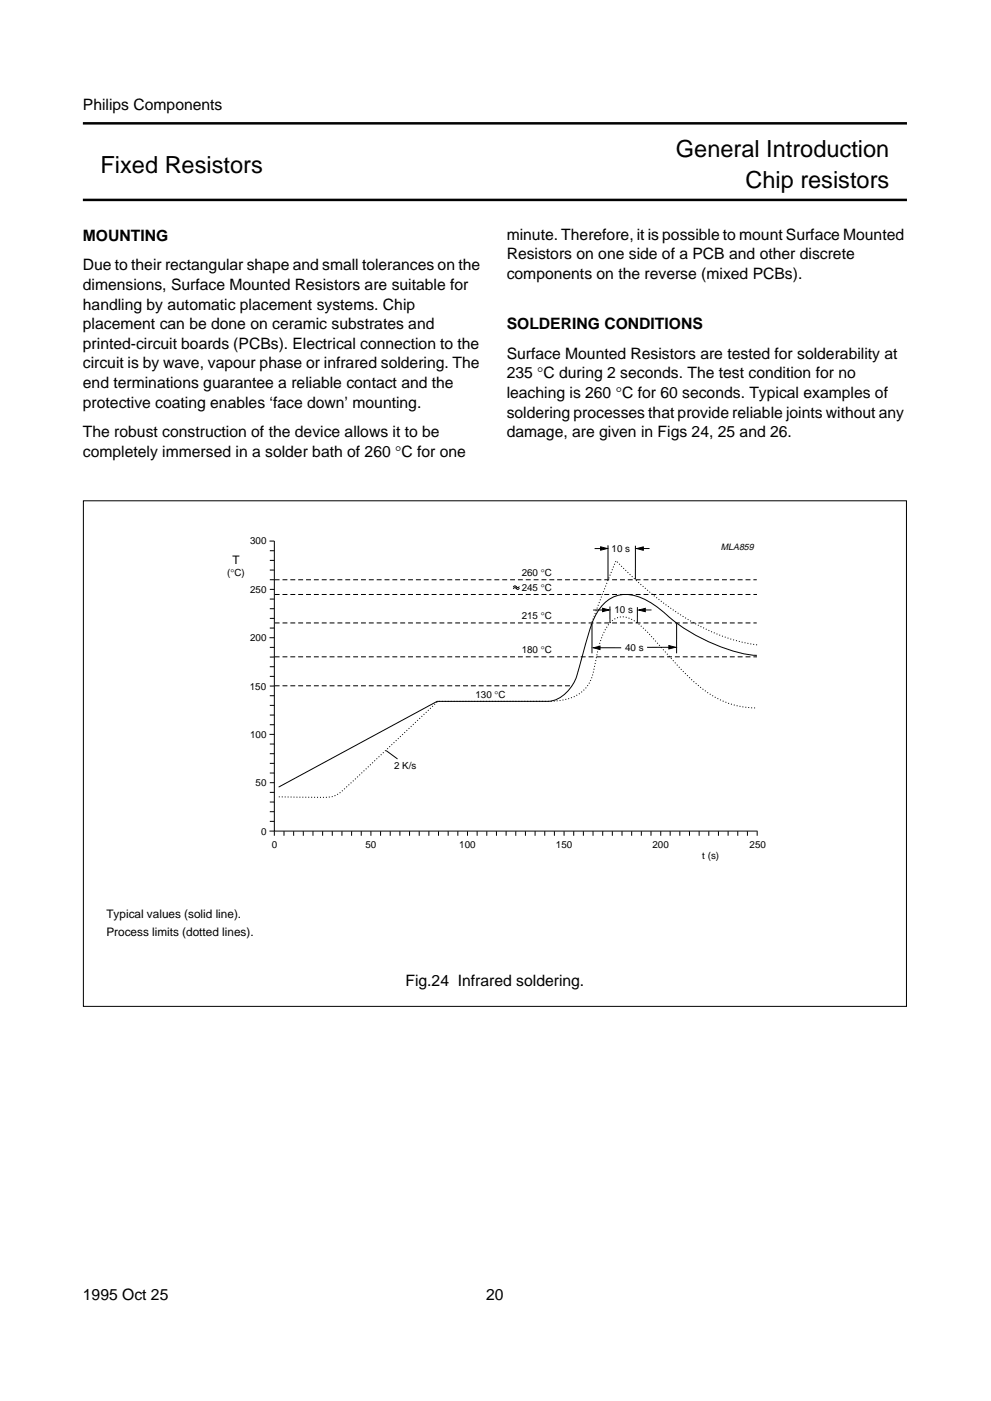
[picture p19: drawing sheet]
<svg xmlns="http://www.w3.org/2000/svg" width="210mm" height="297mm" viewBox="0 0 210 297" stroke-linecap="round" stroke-linejoin="round" font-family="sans-serif">
<defs><g id="words">
<g font-size="5">
<text x="143.4" y="33.3">General Introduction</text>
<text x="21.3" y="36.6">Fixed Resistors</text>
<text x="158.1" y="39.9">Chip resistors</text>
</g>
<g font-size="3.3">
<text x="17.6" y="23.4">Philips Components</text>
<text x="17.6" y="51.1">MOUNTING</text>
<text x="107.5" y="50.9">minute. Therefore, it is possible to mount Surface Mounted</text>
<text x="17.6" y="57.3">Due to their rectangular shape and small tolerances on the</text>
<text x="107.5" y="55">Resistors on one side of a PCB and other discrete</text>
<text x="107.5" y="59.2">components on the reverse (mixed PCBs).</text>
<text x="17.6" y="61.5">dimensions, Surface Mounted Resistors are suitable for</text>
<text x="17.6" y="65.6">handling by automatic placement systems. Chip</text>
<text x="17.6" y="69.8">placement can be done on ceramic substrates and</text>
<text x="107.5" y="69.8">SOLDERING CONDITIONS</text>
<text x="17.6" y="74">printed-circuit boards (PCBs). Electrical connection to the</text>
<text x="107.5" y="76">Surface Mounted Resistors are tested for solderability at</text>
<text x="17.6" y="78.1">circuit is by wave, vapour phase or infrared soldering. The</text>
<text x="17.6" y="82.3">end terminations guarantee a reliable contact and the</text>
<text x="107.5" y="80.2">235 °C during 2 seconds. The test condition for no</text>
<text x="17.6" y="86.4">protective coating enables ‘face down’ mounting.</text>
<text x="107.5" y="84.4">leaching is 260 °C for 60 seconds. Typical examples of</text>
<text x="107.5" y="88.5">soldering processes that provide reliable joints without any</text>
<text x="17.6" y="92.7">The robust construction of the device allows it to be</text>
<text x="107.5" y="92.7">damage, are given in Figs 24, 25 and 26.</text>
<text x="17.6" y="96.8">completely immersed in a solder bath of 260 °C for one</text>
<text x="86" y="209">Fig.24 Infrared soldering.</text>
<text x="17.6" y="275.6">1995 Oct 25</text>
<text x="103.2" y="275.6">20</text>
</g>
<g font-size="2.5">
<text x="49.3" y="119.5">T</text>
<text x="22.6" y="194.6">Typical values (solid line).</text>
<text x="22.6" y="198.4">Process limits (dotted lines).</text>
</g>
<g font-size="2.1">
<text x="53.1" y="115.4">300</text>
<text x="129.8" y="117">10 s</text>
<text x="48.2" y="122.1">(°C)</text>
<text x="53.1" y="125.7">250</text>
<text x="110.7" y="122.2">260 °C</text>
<text x="110.7" y="125.3">245 °C</text>
<text x="110.7" y="131.3">215 °C</text>
<text x="130.4" y="130.1">10 s</text>
<text x="53.1" y="135.9">200</text>
<text x="132.6" y="138">40 s</text>
<text x="110.7" y="138.5">180 °C</text>
<text x="53" y="146.2">150</text>
<text x="100.9" y="147.9">130 °C</text>
<text x="53.1" y="156.4">100</text>
<text x="54.2" y="166.7">50</text>
<text x="83.6" y="163.1">2 K/s</text>
<text x="55.4" y="176.9">0</text>
<text x="57.7" y="179.9">0</text>
<text x="77.5" y="179.9">50</text>
<text x="97.4" y="179.9">100</text>
<text x="117.9" y="179.9">150</text>
<text x="138.4" y="179.9">200</text>
<text x="159.1" y="179.9">250</text>
<text x="149" y="182.2">t (s)</text>
</g>
<text font-size="1.9" x="153" y="116.6">MLA859</text>
</g></defs>
<path d="M17.6 26.2h174.8M17.6 42.4h174.8" fill="none" stroke="#000" stroke-width=".53"/>
<g fill="#fff">
<path d="M22.6 206.8h164.8v6.7h-164.8z" fill-rule="evenodd"/>
<path d="M22.6 193h52.4v6.7h-52.4z" fill-rule="evenodd"/>
</g>
<g fill="none" stroke="#000" stroke-width=".21">
<path d="M17.7 106.2h174.6v107.2h-174.6zM57.2 114.7h1v61.5h102.5M57.2 116.8h1M57.2 118.8h1M128.5 116.3h-2.3M129 115.6v7.3M134.8 115.7v7.1M135.3 116.3h2.5M57.2 135.2h1M57.2 120.9h1M57.2 122.9h1M57.2 125h1"/>
<path d="M57.2 127h1M57.2 129.1h1M57.2 131.1h1M57.2 133.2h1M57.2 137.3h1M57.2 139.3h1M108.9 124.5a.39 .39 0 0 1 .3-.3 .39 .39 0 0 1 .4 .3M108.9 124.8a.39 .39 0 0 1 .3-.2 .39 .39 0 0 1 .4 .2M109.5 124.3a.39 .39 0 0 0 .3 .3 .39 .39 0 0 0 .4-.3M109.5 124.7a.39 .39 0 0 0 .3 .3 .39 .39 0 0 0 .4-.3M125.6 132.2v6.3M126.3 137.3h5.5"/>
<path d="M128.2 129.3h-2.4M129.4 128.6v3.4M135.2 128.7v3.4M135.8 129.3h2.4M142.4 137.2h-5.1M143.6 132.2l-.1 6.3M160.6 139a33.7 33.7 0 0 1-15-5.5l-2.8-2a25.3 25.3 0 0 0-7-4.8 6.9 6.9 0 0 0-9 3 45 45 0 0 0-3.5 10.2 13.9 13.9 0 0 1-2.5 6.3 6.3 6.3 0 0 1-4.5 2.5h-23.6l-33.6 18.2M57.2 155.7h1M57.2 141.4h1M57.2 143.4h1M57.2 145.5h1M57.2 147.5h1"/>
<path d="M57.2 149.6h1M57.2 151.6h1M57.2 153.7h1M57.2 157.8h1M57.2 159.8h1M81.9 159.1l2.4 1.8M57.2 176.2h1M57.2 161.8h1M57.2 163.9h1M57.2 165.9h1M57.2 168h1M57.2 170h1"/>
<path d="M57.2 172.1h1M57.2 174.1h1M58.2 176.2v1M60.3 176.2v1M62.3 176.2v1M64.4 176.2v1M66.4 176.2v1M68.4 176.2v1M70.5 176.2v1M72.5 176.2v1M74.6 176.2v1M76.6 176.2v1"/>
<path d="M78.7 176.2v1M80.7 176.2v1M82.8 176.2v1M84.8 176.2v1M86.9 176.2v1M88.9 176.2v1M91 176.2v1M93 176.2v1M95.1 176.2v1M97.1 176.2v1M99.2 176.2v1M101.2 176.2v1"/>
<path d="M103.3 176.2v1M105.3 176.2v1M107.4 176.2v1M109.4 176.2v1M111.5 176.2v1M113.5 176.2v1M115.6 176.2v1M117.6 176.2v1M119.7 176.2v1M121.7 176.2v1M123.8 176.2v1M125.8 176.2v1"/>
<path d="M127.9 176.2v1M129.9 176.2v1M132 176.2v1M134 176.2v1M136.1 176.2v1M138.1 176.2v1M140.2 176.2v1M142.2 176.2v1M144.2 176.2v1M146.3 176.2v1M148.3 176.2v1M150.4 176.2v1"/>
<path d="M152.4 176.2v1M154.5 176.2v1M156.5 176.2v1M158.6 176.2v1M160.6 176.2v1"/>
</g>
<path d="M127.4 115.9l1.4 .4-1.4 .4zM135.1 116.3l1.4-.3v.7zM125.9 137.4l1.4-.4v.7zM127.8 129l1.4 .3-1.4 .4zM135.5 129.3l1.4-.3v.7zM141.9 136.9l1.4 .3-1.4 .4z" fill="#000" stroke="#000" stroke-width=".21"/>
<path d="M160.6 136.7a43.9 43.9 0 0 1-20.5-9.4 80.5 80.5 0 0 1-9.4-8.4l-3.3 8.1-2 5.7M59.2 168.9l4.1 .1a37.9 37.9 0 0 0 7.4-.2l.9-.4a341.6 341.6 0 0 0 16.8-15.5l4.5-4.2h23.6a9.7 9.7 0 0 0 8-3 15 15 0 0 0 2-6.4l.6-2.3a12.9 12.9 0 0 1 2.8-5.4 3.9 3.9 0 0 1 5.1 .3 48.5 48.5 0 0 1 6.7 7 42.2 42.2 0 0 0 9.7 8.7 17.7 17.7 0 0 0 9.2 2.5" fill="none" stroke="#000" stroke-width=".21" stroke-dasharray=".2 .4" stroke-linecap="butt"/>
<path d="M58.3 139.3h102.3M58.3 132.1h102.3M58.3 122.9h102.3M58.3 126h102.3M58.3 145.4h62.9" fill="none" stroke="#000" stroke-width=".21" stroke-dasharray="1 .6" stroke-linecap="butt"/>
<use href="#words"/>
</svg>
